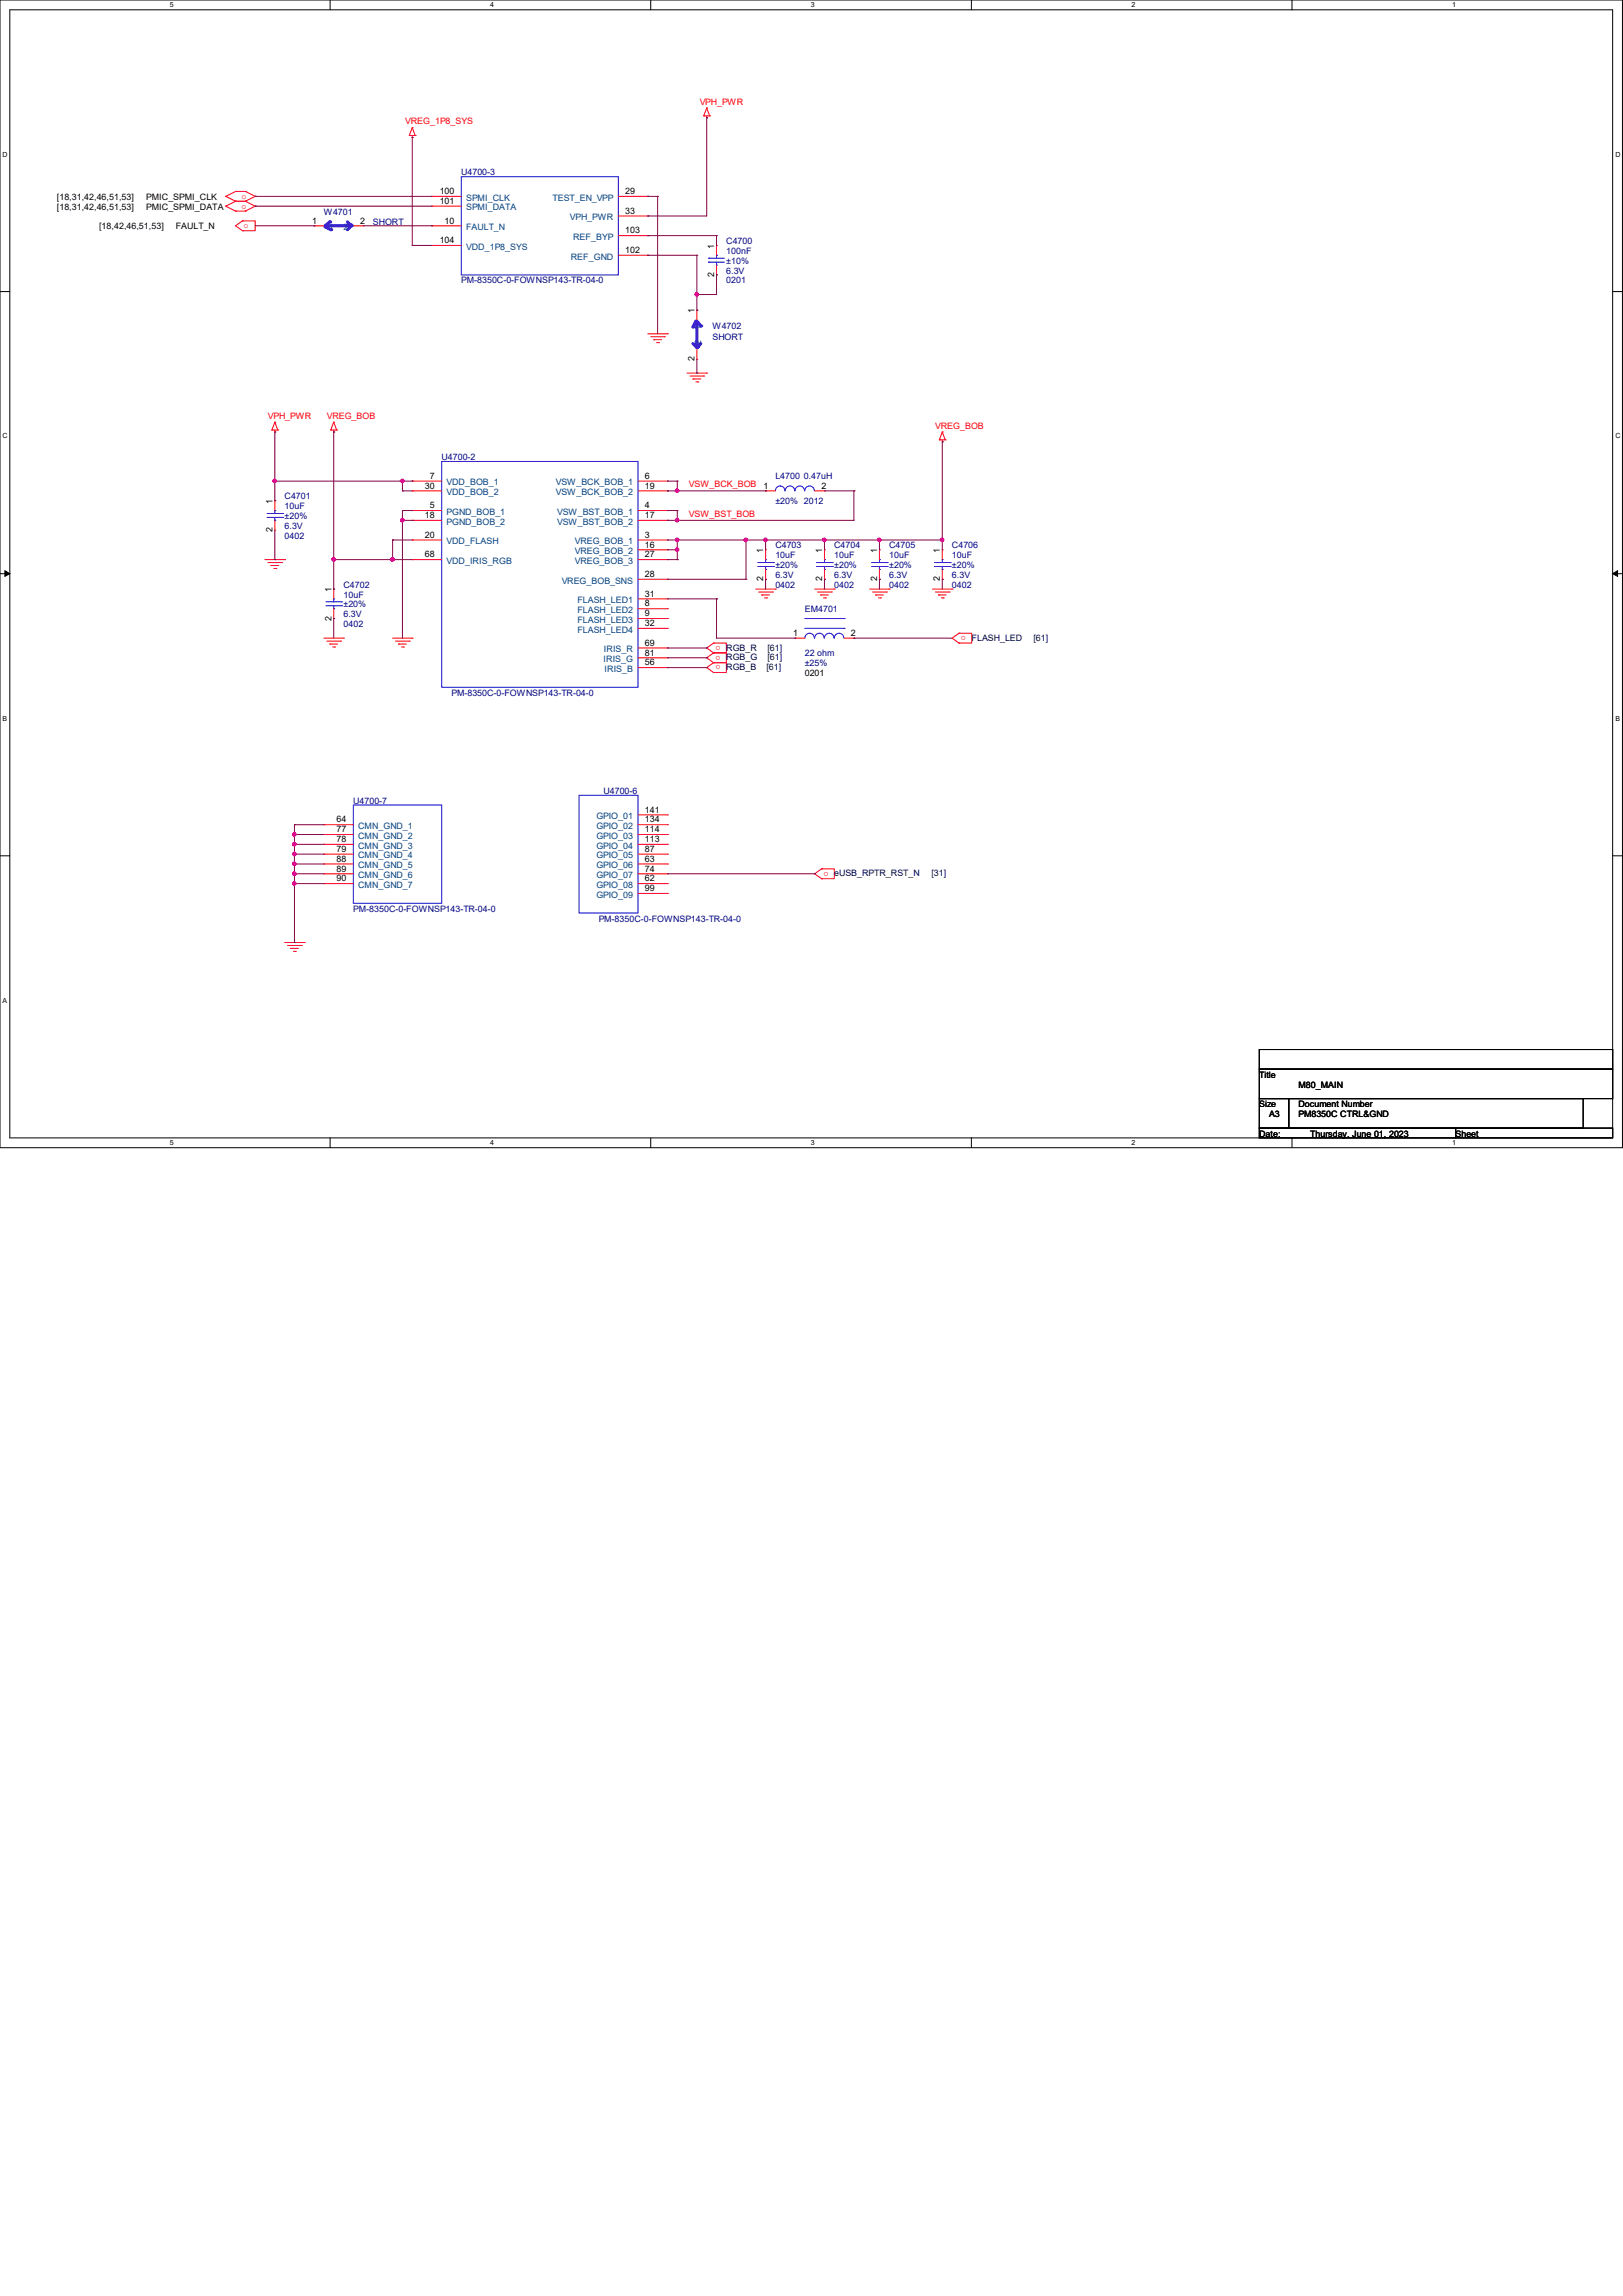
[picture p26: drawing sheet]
<svg xmlns="http://www.w3.org/2000/svg" width="210mm" height="297mm" viewBox="0 0 210 297" stroke-linecap="round" stroke-linejoin="round" font-family="sans-serif">
<defs><g id="words">
<g font-size="1.1" fill="#f00">
<text x="52.4" y="16.1">VREG_1P8_SYS</text>
<text x="90.5" y="13.5">VPH_PWR</text>
<text x="31.2" y="25.7">o</text>
<text x="31.2" y="27">o</text>
<text x="31.5" y="29.5">o</text>
<text x="34.7" y="54.2">VPH_PWR</text>
<text x="42.3" y="54.2">VREG_BOB</text>
<text x="121" y="55.5">VREG_BOB</text>
<text x="89.1" y="63">VSW_BCK_BOB</text>
<text x="89.1" y="66.8">VSW_BST_BOB</text>
<text x="93.2" y="83.5" transform="rotate(-180 93.2 83.5)">o</text>
<text x="125" y="82.3" transform="rotate(-180 125 82.3)">o</text>
<text x="93.2" y="84.8" transform="rotate(-180 93.2 84.8)">o</text>
<text x="93.2" y="86.1" transform="rotate(-180 93.2 86.1)">o</text>
<text x="107.2" y="112.7" transform="rotate(-180 107.2 112.7)">o</text>
</g>
<g font-size="1.1" fill="#000080">
<text x="59.7" y="22.7">U4700-3</text>
<text x="41.9" y="27.8">W4701</text>
<text x="48.3" y="29">SHORT</text>
<text x="94" y="31.6">C4700</text>
<text x="94" y="32.9">100nF</text>
<text x="94" y="35.4">6.3V</text>
<text x="94" y="34.1">±10%</text>
<text x="59.7" y="36.7">PM-8350C-0-FOWNSP143-TR-04-0</text>
<text x="94" y="36.7">0201</text>
<text x="92.2" y="42.5">W4702</text>
<text x="92.2" y="44">SHORT</text>
<text x="57.1" y="59.5">U4700-2</text>
<text x="36.8" y="64.6">C4701</text>
<text x="36.8" y="65.9">10uF</text>
<text x="100.3" y="61.9">L4700</text>
<text x="100.3" y="65.2">±20% 2012</text>
<text x="104" y="61.9">0.47uH</text>
<text x="36.8" y="69.7">0402</text>
<text x="36.8" y="68.4">6.3V</text>
<text x="36.8" y="67.1">±20%</text>
<text x="100.3" y="71">C4703</text>
<text x="107.9" y="71">C4704</text>
<text x="115.1" y="71">C4705</text>
<text x="123.2" y="71">C4706</text>
<text x="44.4" y="76">C4702</text>
<text x="44.4" y="77.3">10uF</text>
<text x="100.3" y="72.2">10uF</text>
<text x="100.3" y="76">0402</text>
<text x="100.3" y="74.8">6.3V</text>
<text x="100.3" y="73.5">±20%</text>
<text x="107.9" y="72.2">10uF</text>
<text x="107.9" y="76">0402</text>
<text x="107.9" y="74.8">6.3V</text>
<text x="107.9" y="73.5">±20%</text>
<text x="115.1" y="72.2">10uF</text>
<text x="115.1" y="76">0402</text>
<text x="115.1" y="74.8">6.3V</text>
<text x="115.1" y="73.5">±20%</text>
<text x="123.2" y="72.2">10uF</text>
<text x="123.2" y="76">0402</text>
<text x="123.2" y="74.8">6.3V</text>
<text x="123.2" y="73.5">±20%</text>
<text x="44.4" y="81.1">0402</text>
<text x="44.4" y="79.8">6.3V</text>
<text x="44.4" y="78.6">±20%</text>
<text x="104.1" y="79.2">EM4701</text>
<text x="104.1" y="84.9">22 ohm</text>
<text x="104.1" y="86.2">±25%</text>
<text x="58.4" y="90">PM-8350C-0-FOWNSP143-TR-04-0</text>
<text x="45.7" y="104">U4700-7</text>
<text x="78.1" y="102.7">U4700-6</text>
<text x="45.7" y="117.9">PM-8350C-0-FOWNSP143-TR-04-0</text>
<text x="77.5" y="119.2">PM-8350C-0-FOWNSP143-TR-04-0</text>
</g>
<g font-size="1.1">
<text x="7.4" y="25.9">[18,31,42,46,51,53]</text>
<text x="7.4" y="27.1">[18,31,42,46,51,53]</text>
<text x="12.8" y="29.7">[18,42,46,51,53]</text>
<text x="18.9" y="25.9">PMIC_SPMI_CLK</text>
<text x="18.9" y="27.1">PMIC_SPMI_DATA</text>
<text x="22.7" y="29.7">FAULT_N</text>
<text x="40.4" y="28.9">1</text>
<text x="46.6" y="28.9">2</text>
<text x="56.9" y="25.1">100</text>
<text x="56.9" y="26.4">101</text>
<text x="57.5" y="28.9">10</text>
<text x="80.9" y="25.1">29</text>
<text x="80.9" y="27.6">33</text>
<text x="56.9" y="31.5">104</text>
<text x="80.9" y="30.2">103</text>
<text x="80.9" y="32.7">102</text>
<text x="92.4" y="35.8" transform="rotate(-90 92.4 35.8)">2</text>
<text x="92.4" y="32.2" transform="rotate(-90 92.4 32.2)">1</text>
<text x="89.9" y="40.5" transform="rotate(-90 89.9 40.5)">1</text>
<text x="89.9" y="46.8" transform="rotate(-90 89.9 46.8)">2</text>
<text x="35.3" y="65.2" transform="rotate(-90 35.3 65.2)">1</text>
<text x="55" y="63.2">30</text>
<text x="55.6" y="61.9">7</text>
<text x="55.6" y="65.7">5</text>
<text x="83.4" y="61.9">6</text>
<text x="83.4" y="63.2">19</text>
<text x="83.4" y="65.7">4</text>
<text x="98.8" y="63.2">1</text>
<text x="106.3" y="63.2">2</text>
<text x="35.3" y="68.9" transform="rotate(-90 35.3 68.9)">2</text>
<text x="55" y="67">18</text>
<text x="55" y="69.6">20</text>
<text x="83.4" y="67">17</text>
<text x="83.4" y="69.6">3</text>
<text x="83.4" y="70.8">16</text>
<text x="98.8" y="71.5" transform="rotate(-90 98.8 71.5)">1</text>
<text x="106.4" y="71.5" transform="rotate(-90 106.4 71.5)">1</text>
<text x="113.5" y="71.5" transform="rotate(-90 113.5 71.5)">1</text>
<text x="121.6" y="71.5" transform="rotate(-90 121.6 71.5)">1</text>
<text x="42.9" y="76.6" transform="rotate(-90 42.9 76.6)">1</text>
<text x="55" y="72.1">68</text>
<text x="83.4" y="72.1">27</text>
<text x="83.4" y="74.6">28</text>
<text x="83.4" y="77.2">31</text>
<text x="98.8" y="75.2" transform="rotate(-90 98.8 75.2)">2</text>
<text x="106.4" y="75.2" transform="rotate(-90 106.4 75.2)">2</text>
<text x="113.5" y="75.2" transform="rotate(-90 113.5 75.2)">2</text>
<text x="121.6" y="75.2" transform="rotate(-90 121.6 75.2)">2</text>
<text x="42.9" y="80.3" transform="rotate(-90 42.9 80.3)">2</text>
<text x="83.4" y="78.4">8</text>
<text x="83.4" y="79.7">9</text>
<text x="83.4" y="81">32</text>
<text x="83.4" y="83.5">69</text>
<text x="102.6" y="82.3">1</text>
<text x="110.1" y="82.3">2</text>
<text x="83.4" y="84.8">81</text>
<text x="83.4" y="86.1">56</text>
<text x="104.1" y="87.5">0201</text>
<text x="43.6" y="106.4">64</text>
<text x="43.6" y="107.7">77</text>
<text x="83.4" y="105.1">141</text>
<text x="83.4" y="106.4">134</text>
<text x="83.4" y="107.7">114</text>
<text x="43.6" y="108.9">78</text>
<text x="43.6" y="110.2">79</text>
<text x="43.6" y="111.5">88</text>
<text x="43.6" y="112.7">89</text>
<text x="83.4" y="108.9">113</text>
<text x="83.4" y="110.2">87</text>
<text x="83.4" y="111.5">63</text>
<text x="83.4" y="112.7">74</text>
<text x="43.6" y="114">90</text>
<text x="83.4" y="114">62</text>
<text x="83.4" y="115.3">99</text>
<text x="162.9" y="139.4">Title</text>
<text x="162.9" y="143.2">Size</text>
<text x="168" y="143.2">Document Number</text>
<text x="168" y="140.7">M80_MAIN</text>
<text x="162.9" y="147">Date:</text>
<text x="164.2" y="144.5">A3</text>
<text x="168" y="144.5">PM8350C CTRL&amp;GND</text>
<text x="169.5" y="147">Thursday, June 01, 2023</text>
<text x="188.3" y="147">Sheet</text>
</g>
<g font-size="1.1" fill="#004080">
<text x="42.5" y="29.8">1</text>
<text x="44.4" y="29.8">2</text>
<text x="60.3" y="26">SPMI_CLK</text>
<text x="60.3" y="27.2">SPMI_DATA</text>
<text x="60.3" y="29.8">FAULT_N</text>
<text x="71.5" y="26">TEST_EN_VPP</text>
<text x="73.7" y="28.5">VPH_PWR</text>
<text x="60.3" y="32.3">VDD_1P8_SYS</text>
<text x="73.9" y="33.6">REF_GND</text>
<text x="74.2" y="31">REF_BYP</text>
<text x="90.7" y="44.6" transform="rotate(-90 90.7 44.6)">2</text>
<text x="90.7" y="42.7" transform="rotate(-90 90.7 42.7)">1</text>
<text x="57.8" y="62.8">VDD_BOB_1</text>
<text x="57.8" y="64.1">VDD_BOB_2</text>
<text x="71.9" y="62.8">VSW_BCK_BOB_1</text>
<text x="71.9" y="64.1">VSW_BCK_BOB_2</text>
<text x="57.8" y="66.6">PGND_BOB_1</text>
<text x="57.8" y="67.9">PGND_BOB_2</text>
<text x="57.8" y="70.4">VDD_FLASH</text>
<text x="72.1" y="66.6">VSW_BST_BOB_1</text>
<text x="72.1" y="67.9">VSW_BST_BOB_2</text>
<text x="74.4" y="70.4">VREG_BOB_1</text>
<text x="74.4" y="71.7">VREG_BOB_2</text>
<text x="57.8" y="72.9">VDD_IRIS_RGB</text>
<text x="72.7" y="75.5">VREG_BOB_SNS</text>
<text x="74.4" y="72.9">VREG_BOB_3</text>
<text x="74.7" y="78">FLASH_LED1</text>
<text x="74.7" y="79.3">FLASH_LED2</text>
<text x="74.7" y="80.6">FLASH_LED3</text>
<text x="74.7" y="81.8">FLASH_LED4</text>
<text x="78.1" y="85.6">IRIS_G</text>
<text x="78.1" y="84.4">IRIS_R</text>
<text x="78.2" y="86.9">IRIS_B</text>
<text x="46.4" y="107.2">CMN_GND_1</text>
<text x="77.2" y="106">GPIO_01</text>
<text x="77.2" y="107.2">GPIO_02</text>
<text x="46.4" y="108.5">CMN_GND_2</text>
<text x="46.4" y="109.8">CMN_GND_3</text>
<text x="46.4" y="111">CMN_GND_4</text>
<text x="46.4" y="112.3">CMN_GND_5</text>
<text x="46.4" y="113.6">CMN_GND_6</text>
<text x="77.2" y="108.5">GPIO_03</text>
<text x="77.2" y="109.8">GPIO_04</text>
<text x="77.2" y="111">GPIO_05</text>
<text x="77.2" y="112.3">GPIO_06</text>
<text x="77.2" y="113.6">GPIO_07</text>
<text x="46.4" y="114.9">CMN_GND_7</text>
<text x="77.2" y="114.9">GPIO_08</text>
<text x="77.2" y="116.1">GPIO_09</text>
</g>
<g font-size="1.1" fill="#000040">
<text x="125.7" y="82.9">FLASH_LED</text>
<text x="133.7" y="82.9">[61]</text>
<text x="94" y="84.2">RGB_R</text>
<text x="94" y="85.4">RGB_G</text>
<text x="94" y="86.7">RGB_B</text>
<text x="99.2" y="86.7">[61]</text>
<text x="99.3" y="84.2">[61]</text>
<text x="99.3" y="85.4">[61]</text>
<text x="107.9" y="113.4">eUSB_RPTR_RST_N</text>
<text x="120.5" y="113.4">[31]</text>
</g>
<g font-size=".9">
<text x="22" y=".9">5</text>
<text x="63.4" y=".9">4</text>
<text x="104.9" y=".9">3</text>
<text x="146.4" y=".9">2</text>
<text x="187.9" y=".9">1</text>
<text x=".3" y="20.3">D</text>
<text x="209" y="20.3">D</text>
<text x=".3" y="56.7">C</text>
<text x="209" y="56.7">C</text>
<text x=".3" y="93.2">B</text>
<text x="209" y="93.2">B</text>
<text x=".3" y="129.7">A</text>
<text x="22" y="148.1">5</text>
<text x="63.4" y="148.1">4</text>
<text x="104.9" y="148.1">3</text>
<text x="146.4" y="148.1">2</text>
<text x="187.9" y="148.1">1</text>
</g>
</g></defs>
<path d="M0 0h209.9v148.5h-209.9zM1.3 1.3h207.4v145.9h-207.4z" fill="none" stroke="#000" stroke-width=".13"/>
<g fill="#fff">
<path d="M22 .1h.5v1h-.5z"/>
<path d="M22 147.3h.5v1h-.5z"/>
</g>
<path d="M42.7 0v1.3M42.7 147.2v1.3" fill="none" stroke="#000" stroke-width=".13"/>
<g fill="#fff">
<path d="M63.4 .1h.5v1h-.5z"/>
<path d="M63.4 147.3h.5v1h-.5z"/>
</g>
<path d="M84.2 0v1.3M84.2 147.2v1.3" fill="none" stroke="#000" stroke-width=".13"/>
<g fill="#fff">
<path d="M104.9 .1h.5v1h-.5z"/>
<path d="M104.9 147.3h.5v1h-.5z"/>
</g>
<path d="M125.7 0v1.3M125.7 147.2v1.3" fill="none" stroke="#000" stroke-width=".13"/>
<g fill="#fff">
<path d="M146.4 .1h.5v1h-.5z"/>
<path d="M146.4 147.3h.5v1h-.5z"/>
</g>
<path d="M167.2 0v1.3M167.2 147.2v1.3" fill="none" stroke="#000" stroke-width=".13"/>
<g fill="#fff">
<path d="M187.9 .1h.5v1h-.5z"/>
<path d="M187.9 147.3h.5v1h-.5z"/>
<path d="M.3 19.5h.7v1h-.7z"/>
<path d="M209 19.5h.6v1h-.6z"/>
<path d="M.3 55.9h.7v1h-.7z"/>
<path d="M209 55.9h.6v1h-.6z"/>
</g>
<path d="M0 37.7h1.3M208.7 37.7h1.2" fill="none" stroke="#000" stroke-width=".13"/>
<g fill="#fff">
<path d="M.3 92.4h.6v1h-.6z"/>
<path d="M209 92.4h.6v1h-.6z"/>
</g>
<path d="M0 74.2h1.3M208.7 74.2h1.2" fill="none" stroke="#000" stroke-width=".13"/>
<path d="M.6 73.8l.7 .4-.7 .3zM208.7 74.2l.6-.4v.7z" fill="#000" stroke="#000" stroke-width=".13"/>
<path d="M.3 128.9h.6v1h-.6z" fill="#fff"/>
<path d="M0 110.7h1.3M208.7 110.7h1.2M162.9 135.8h45.8v2.5h-45.8zM162.9 138.3h45.8v3.8h-45.8zM162.9 142.1h3.9v3.8h-3.9zM162.9 145.9h25.4v1.3h-25.4zM166.8 142.1h38.1v3.8h-38.1zM188.3 145.9h20.4v1.3h-20.4z" fill="none" stroke="#000" stroke-width=".13"/>
<g fill="none" stroke="#f00" stroke-width=".13">
<path d="M53 17.5h.1M53 17.5h.7M53.3 17.8h.1M53.3 16.5h.1M53.3 17.5v.3M53.3 16.5l.4 1M53.3 16.5l-.3 1M53.7 17.5h.1M91.1 15h.1M91.1 15h.7M91.4 15.2h.1M91.4 14h.1"/>
<path d="M91.4 15v.2M91.4 14l.4 1M91.4 14l-.3 1M91.8 15h.1M29.2 25.4h.1M29.2 26.7h.1M29.2 25.4l1.3 .6M29.2 26.7l1.3 .6M30.5 24.8h.1M30.5 26h.1M30.5 27.3h.1M30.5 24.8h1.2"/>
<path d="M30.5 24.8l-1.3 .6M30.5 26h1.2M30.5 26l-1.3 .7M30.5 27.3h1.2M31.4 28.6h.1M31.4 29.8h.1M31.4 28.6h1.6v1.2h-1.6M31.4 28.6l-.9 .6 .9 .6M31.7 24.8h.1M31.7 26h.1M31.7 27.3h.1M31.7 24.8l1.3 .6"/>
<path d="M31.7 26l1.3 .7M33 25.4h.1M33 26.7h.1M33 25.4l-1.3 .6M33 26.7l-1.3 .6M35.2 55.6h.1M35.2 55.6h.7M35.6 55.9h.1M35.6 54.6h.1M35.6 55.6v.3M35.6 54.6l.3 1M35.6 54.6l-.4 1"/>
<path d="M35.9 55.6h.1M42.8 55.6h.1M42.8 55.6h.8M43.2 55.9h.1M43.2 54.6h.1M43.2 55.6v.3M43.2 54.6l.4 1M43.2 54.6l-.4 1M43.6 55.6h.1M83.8 43.2h2.6M84.2 43.6h1.8M84.6 43.9h.1"/>
<path d="M84.6 43.9h1M85 44.3h.2M85.2 44.3h.1M86 43.6h.1M86.4 43.2h.1M88.9 48.3h2.5M89.3 48.6h1.8M89.7 49h.1M89.7 49h1M90 49.4h.3M90.3 49.4h.1M91.1 48.6h.1"/>
<path d="M91.4 48.3h.1M121.5 56.9h.1M121.5 56.9h.8M121.9 57.1h.1M121.9 55.9h.1M121.9 56.9v.2M121.9 55.9l.4 1M121.9 55.9l-.4 1M122.3 56.9h.1M34.3 72.4h2.5M34.7 72.8h1.7M35.1 73.2h.1"/>
<path d="M35.1 73.2h1M35.4 73.5h.3M35.7 73.5h.1M36.4 72.8h.1M36.8 72.4h.1M97.8 76.2h2.5M98.2 76.6h1.7M98.6 77h.1M98.6 77h1M98.9 77.3h.3M99.2 77.3h.1M99.9 76.6h.1"/>
<path d="M100.3 76.2h.1M105.4 76.2h2.5M105.8 76.6h1.8M106.2 77h.1M106.2 77h1M106.6 77.3h.2M106.8 77.3h.1M107.6 76.6h.1M107.9 76.2h.1M112.5 76.2h2.6M112.9 76.6h1.8M113.3 77h.1"/>
<path d="M113.3 77h1M113.7 77.3h.2M113.9 77.3h.1M114.7 76.6h.1M115.1 76.2h.1M120.6 76.2h2.6M121 76.6h1.8M121.4 77h.1M121.4 77h1M121.8 77.3h.2M122 77.3h.1M122.8 76.6h.1"/>
<path d="M123.2 76.2h.1M41.9 82.5h2.5M42.3 82.9h1.8M42.7 83.3h.1M42.7 83.3h1M43.1 83.7h.2M43.3 83.7h.1M44.1 82.9h.1M44.4 82.5h.1M50.8 82.5h2.5M51.2 82.9h1.8M51.6 83.3h.1"/>
<path d="M51.6 83.3h1M51.9 83.7h.3M52.2 83.7h.1M53 82.9h.1M53.3 82.5h.1M92.3 84.5h.1M92.3 83.2h.1M92.3 83.2h1.7v1.3h-1.7M92.3 85.7h.1M92.3 84.5h1.7v1.2h-1.7M92.3 87h.1M92.3 85.7h1.7v1.3h-1.7"/>
<path d="M92.3 83.2l-.9 .6 .9 .7M92.3 84.5l-.9 .6 .9 .6M92.3 85.7l-.9 .7 .9 .6M124.1 83.2h.1M124.1 81.9h.1M124.1 81.9h1.6v1.3h-1.6M124.1 81.9l-.9 .6 .9 .7M106.3 113.7h.1M106.3 112.4h.1M106.3 112.4h1.6v1.3h-1.6M106.3 112.4l-.9 .6 .9 .7M36.8 121.9h2.6"/>
<path d="M37.2 122.3h1.8M37.6 122.7h.1M37.6 122.7h1M38 123.1h.2M38.2 123.1h.1M39 122.3h.1M39.4 121.9h.1"/>
</g>
<path d="M45 28.7l.3 .4" fill="none" stroke="#00f" stroke-width=".38"/>
<circle cx="45.3" cy="29.1" r=".19" fill="#00f"/>
<path d="M45.5 29.2l-.5 .5" fill="none" stroke="#00f" stroke-width=".38"/>
<circle cx="45.5" cy="29.2" r=".19" fill="#00f"/>
<path d="M42.3 29.2h2.8" fill="none" stroke="#00f" stroke-width=".38"/>
<circle cx="45.1" cy="29.2" r=".19" fill="#00f"/>
<path d="M42.7 28.7l-.7 .5" fill="none" stroke="#00f" stroke-width=".38"/>
<circle cx="42.7" cy="28.7" r=".19" fill="#00f"/>
<path d="M42 29.3l.8 .4" fill="none" stroke="#00f" stroke-width=".38"/>
<circle cx="42.8" cy="29.7" r=".19" fill="#00f"/>
<g fill="none" stroke="#f00" stroke-width=".13">
<path d="M40.6 29.2h.1M40.6 29.2h1.3M45.7 29.2h1.3M47 29.2h.1M35.6 64.8h.1M35.6 68.6h.1M35.6 64.8v1.2M35.6 67.3v1.3M43.2 76.2h.1M43.2 76.2v1.3M43.2 78.7v1.3M99.1 63.5h.1"/>
<path d="M99.1 71.1h.1M99.1 74.9h.1M99.1 63.5h1.2M99.1 71.1v1.3M99.1 73.7v1.2M105.4 63.5h1.3M106.7 63.5h.1M106.7 71.1h.1M106.7 74.9h.1M106.7 71.1v1.3M106.7 73.7v1.2M113.8 71.1h.1"/>
<path d="M113.8 74.9h.1M113.8 71.1v1.3M113.8 73.7v1.2M43.2 80h.1M102.9 82.5h.1M102.9 82.5h1.2M109.2 82.5h1.3M110.5 82.5h.1M41.9 106.7h.1M41.9 107.9h.1M41.9 109.2h.1M41.9 110.5h.1"/>
<path d="M41.9 111.8h.1M41.9 113h.1M41.9 114.3h.1M41.9 106.7h3.8M41.9 107.9h3.8M41.9 109.2h3.8M41.9 110.5h3.8M41.9 111.8h3.8M41.9 113h3.8M41.9 114.3h3.8M82.5 106.7h3.9M82.5 107.9h3.9"/>
<path d="M82.5 109.2h3.9M82.5 110.5h3.9M82.5 111.8h3.9M82.5 113h3.9M82.5 114.3h3.9M82.5 105.4h3.9M82.5 115.6h3.9M86.4 105.4h.1M86.4 106.7h.1M86.4 107.9h.1M86.4 109.2h.1M86.4 110.5h.1"/>
<path d="M86.4 111.8h.1M86.4 113h.1M86.4 114.3h.1M86.4 115.6h.1"/>
</g>
<g fill="none" stroke="#00f" stroke-width=".13">
<path d="M34.5 66.4h2.1M34.5 66.9h2.1M35.6 66h.1M35.6 67.3h.1M35.6 66v.4M35.6 66.9v.4M36.6 66.4h.1M36.6 66.9h.1M42.2 77.9h2M42.2 78.4h2M43.2 77.5h.1M43.2 78.7h.1"/>
<path d="M43.2 77.5v.4M43.2 78.4v.3M44.2 77.9h.1M44.2 78.4h.1M98 72.8h2.1M98 73.3h2.1M99.1 72.4h.1M99.1 73.7h.1M99.1 72.4v.4M99.1 73.3v.4M100.1 72.8h.1M100.1 73.3h.1"/>
<path d="M101.6 63.5a.61 .61 0 0 0-.7-.6 .61 .61 0 0 0-.6 .6M102.8 63.5a.61 .61 0 0 0-.6-.6 .61 .61 0 0 0-.6 .6M104.1 63.5a.61 .61 0 0 0-.6-.6 .61 .61 0 0 0-.6 .6M105.4 63.5a.61 .61 0 0 0-.6-.6 .61 .61 0 0 0-.7 .6M105.7 72.8h2M105.7 73.3h2M106.7 72.4h.1M106.7 73.7h.1M106.7 72.4v.4M106.7 73.3v.4M107.7 72.8h.1M107.7 73.3h.1"/>
<path d="M112.8 72.8h2M112.8 73.3h2M113.8 72.4h.1M113.8 73.7h.1M113.8 72.4v.4M113.8 73.3v.4M114.8 72.8h.1M114.8 73.3h.1M104.1 81.3h5.1M104.1 80h5.1M105.4 82.5a.61 .61 0 0 0-.6-.6 .61 .61 0 0 0-.7 .6M106.6 82.5a.61 .61 0 0 0-.6-.6 .61 .61 0 0 0-.6 .6"/>
<path d="M107.9 82.5a.61 .61 0 0 0-.6-.6 .61 .61 0 0 0-.6 .6M109.2 82.5a.61 .61 0 0 0-.6-.6 .61 .61 0 0 0-.7 .6M109.2 81.3h.1M109.2 80h.1M45.7 104.1h11.4v12.7h-11.4zM74.9 102.9h7.6v15.2h-7.6z"/>
</g>
<path d="M90.7 44.4l-.4 .4" fill="none" stroke="#00f" stroke-width=".38"/>
<circle cx="90.3" cy="44.8" r=".19" fill="#00f"/>
<path d="M89.7 44.4l.5 .6" fill="none" stroke="#00f" stroke-width=".38"/>
<circle cx="90.2" cy="45" r=".19" fill="#00f"/>
<path d="M90.2 41.8v2.8" fill="none" stroke="#00f" stroke-width=".38"/>
<circle cx="90.2" cy="44.6" r=".19" fill="#00f"/>
<path d="M90.2 41.5l.5 .7" fill="none" stroke="#00f" stroke-width=".38"/>
<circle cx="90.7" cy="42.2" r=".19" fill="#00f"/>
<path d="M90 41.5l-.3 .8" fill="none" stroke="#00f" stroke-width=".38"/>
<circle cx="89.7" cy="42.3" r=".19" fill="#00f"/>
<g fill="none" stroke="#f00" stroke-width=".13">
<path d="M55.9 25.4h.1M55.9 26.7h.1M55.9 29.2h.1M55.9 31.7h.1M55.9 25.4h3.8M55.9 26.7h3.8M55.9 29.2h3.8M55.9 31.7h3.8M80 25.4h3.8M80 27.9h3.8M80 30.5h3.8M80 33h3.8"/>
<path d="M83.8 25.4h.1M83.8 27.9h.1M83.8 30.5h.1M83.8 33h.1M92.7 31.7h.1M92.7 35.6h.1M92.7 31.7v1.3M92.7 34.3v1.3M90.2 40.1h.1M90.2 46.5h.1M90.2 40.1v1.3M90.2 45.2v1.3"/>
<path d="M53.3 62.2h.1M53.3 63.5h.1M53.3 66h.1M53.3 67.3h.1M53.3 69.8h.1M53.3 72.4h.1M53.3 62.2h3.8M53.3 63.5h3.8M53.3 66h3.8M53.3 67.3h3.8M53.3 69.8h3.8M53.3 72.4h3.8"/>
<path d="M82.5 62.2h3.9M82.5 63.5h3.9M82.5 66h3.9M82.5 67.3h3.9M82.5 69.8h3.9M82.5 72.4h3.9M82.5 71.1h3.9M82.5 74.9h3.9M82.5 77.5h3.9M82.5 78.7h3.9M86.4 62.2h.1M86.4 63.5h.1"/>
<path d="M86.4 66h.1M86.4 67.3h.1M86.4 69.8h.1M86.4 71.1h.1M86.4 72.4h.1M86.4 74.9h.1M86.4 77.5h.1M86.4 78.7h.1M121.9 71.1h.1M121.9 74.9h.1M121.9 71.1v1.3M121.9 73.7v1.2"/>
<path d="M82.5 80h3.9M82.5 81.3h3.9M82.5 83.8h3.9M82.5 85.1h3.9M82.5 86.4h3.9M86.4 80h.1M86.4 81.3h.1M86.4 83.8h.1M86.4 85.1h.1M86.4 86.4h.1"/>
</g>
<g fill="none" stroke="#00f" stroke-width=".13">
<path d="M59.7 22.9h20.3v12.7h-20.3zM91.7 33.4h.1M91.7 33.9h.1M91.7 33.4h2M91.7 33.9h2M92.7 33h.1M92.7 34.3h.1M92.7 33v.4M92.7 33.9v.4M57.1 59.7h25.4v29.2h-25.4zM120.9 72.8h2M120.9 73.3h2"/>
<path d="M121.9 72.4h.1M121.9 73.7h.1M121.9 72.4v.4M121.9 73.3v.4M122.9 72.8h.1M122.9 73.3h.1"/>
</g>
<g fill="none" stroke="#800040" stroke-width=".13">
<path d="M53.3 17.8h.1M53.3 17.8v13.9M91.4 15.2h.1M91.4 15.2v12.7h-7.6M33 25.4h.1M33 26.7h.1M33 25.4h22.9M33 26.7h22.9M33 29.2h7.6M40.6 29.2h.1M47 29.2h8.9M53.3 31.7h.1"/>
<path d="M53.3 31.7h2.6M55.9 29.2h.1M83.8 25.4h.1M83.8 27.9h.1M83.8 30.5h.1M83.8 33h.1M83.8 25.4h1.3M83.8 30.5h8.9M83.8 33h6.4M85.1 25.4h.1M85.1 25.4v17.8M90.2 33h.1"/>
<path d="M90.2 38.1h.1M90.2 33v7.1M92.7 30.5h.1M92.7 35.6h.1M92.7 30.5v1.2M92.7 35.6v2.5h-2.5M35.6 55.9h.1M35.6 55.9v8.9M43.2 55.9h.1M43.2 55.9v20.3M90.2 40.1h.1M90.2 48.3h.1"/>
<path d="M90.2 46.5v1.8M121.9 57.1h.1M121.9 57.1v14M35.6 64.8h.1M35.6 72.4h.1M35.6 62.2h17.7M35.6 68.6v3.8M43.2 72.4h.1M43.2 76.2h.1M43.2 72.4h10.1M50.8 72.4h.1M50.8 69.8h.1"/>
<path d="M50.8 69.8v2.6M50.8 69.8h2.5M52.1 62.2h.1M52.1 63.5h.1M52.1 67.3h.1M52.1 66h.1M52.1 63.5h1.2M52.1 62.2v1.3M52.1 66v16.5M52.1 66h1.2M52.1 67.3h1.2M53.3 62.2h.1"/>
<path d="M53.3 67.3h.1M86.4 63.5h.1M86.4 67.3h.1M86.4 62.2h1.2M86.4 63.5h12.7M86.4 66h1.2M86.4 72.4h1.2M86.4 69.8h35.5M86.4 71.1h1.2M86.4 74.9h10.1M86.4 77.5h6.3M87.6 62.2h.1"/>
<path d="M87.6 63.5h.1M87.6 66h.1M87.6 67.3h.1M87.6 69.8h.1M87.6 71.1h.1M87.6 72.4h.1M87.6 62.2v1.3M87.6 66v1.3M87.6 69.8v2.6M92.7 77.5h.1M92.7 77.5v5h10.2M96.5 69.8h.1"/>
<path d="M96.5 74.9h.1M96.5 69.8v5.1M99.1 63.5h.1M99.1 69.8h.1M99.1 74.9h.1M99.1 69.8v1.3M99.1 74.9v1.3M106.7 74.9h.1M106.7 69.8h.1M106.7 63.5h3.8M106.7 69.8v1.3M106.7 74.9v1.3"/>
<path d="M110.5 63.5h.1M110.5 63.5v3.8h-24.1M113.8 69.8h.1M113.8 74.9h.1M113.8 69.8v1.3M113.8 74.9v1.3M121.9 74.9h.1M121.9 69.8h.1M121.9 74.9v1.3M43.2 80h.1M43.2 80v2.5M86.4 83.8h5"/>
<path d="M86.4 85.1h5M86.4 86.4h5M91.4 83.8h.1M91.4 85.1h.1M91.4 86.4h.1M102.9 82.5h.1M110.5 82.5h.1M110.5 82.5h12.7M38.1 106.7h.1M38.1 107.9h.1M38.1 109.2h.1M38.1 110.5h.1"/>
<path d="M38.1 111.8h.1M38.1 113h.1M38.1 114.3h.1M38.1 106.7h3.8M38.1 106.7v15.2M38.1 107.9h3.8M38.1 109.2h3.8M38.1 110.5h3.8M38.1 111.8h3.8M38.1 113h3.8M38.1 114.3h3.8M86.4 113h19"/>
<path d="M105.4 113h.1M38.1 121.9h.1"/>
</g>
<g fill="#f0f" stroke="#f0f" stroke-width=".13">
<circle cx="52" cy="62.2" r=".23"/>
<circle cx="35.5" cy="62.2" r=".23"/>
<circle cx="52" cy="67.3" r=".23"/>
<circle cx="50.8" cy="72.4" r=".23"/>
<circle cx="43.2" cy="72.4" r=".23"/>
<circle cx="87.6" cy="63.5" r=".23"/>
<circle cx="87.6" cy="67.3" r=".23"/>
<circle cx="87.6" cy="71.1" r=".23"/>
<circle cx="87.6" cy="69.8" r=".23"/>
<circle cx="96.5" cy="69.8" r=".23"/>
<circle cx="106.7" cy="69.8" r=".23"/>
<circle cx="99" cy="69.8" r=".23"/>
<circle cx="121.9" cy="69.8" r=".23"/>
<circle cx="38.1" cy="107.9" r=".23"/>
<circle cx="38.1" cy="109.2" r=".23"/>
<circle cx="38.1" cy="110.5" r=".23"/>
<circle cx="38.1" cy="111.7" r=".23"/>
<circle cx="38.1" cy="113" r=".23"/>
<circle cx="38.1" cy="114.3" r=".23"/>
<circle cx="113.8" cy="69.8" r=".23"/>
<circle cx="90.1" cy="38.1" r=".23"/>
</g>
<use href="#words"/>
</svg>
